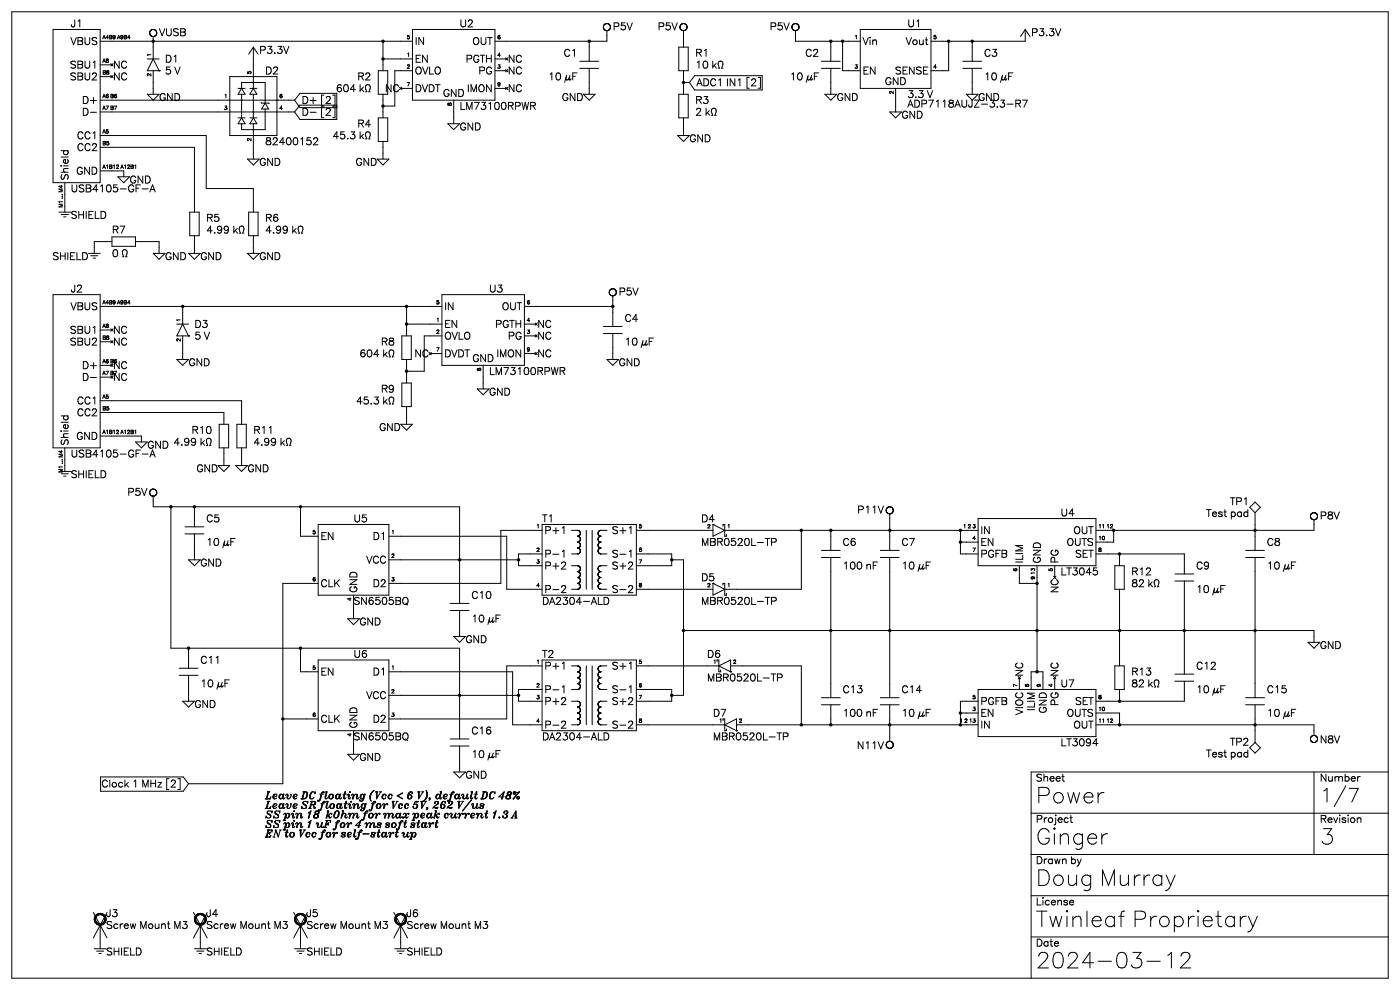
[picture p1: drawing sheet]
<svg xmlns="http://www.w3.org/2000/svg" width="297mm" height="210mm" viewBox="0 0 297 210" stroke-linecap="round" stroke-linejoin="round" font-family="sans-serif">
<defs><g id="words">
<g font-size="5.3">
<text x="219.8" y="170.4">Power</text>
<text x="219.8" y="179.1">Ginger</text>
<text x="280" y="179.1">3</text>
<text x="219.8" y="187.9">Doug Murray</text>
<text x="219.8" y="196.6">Twinleaf Proprietary</text>
<text x="219.8" y="205.4">2024-03-12</text>
</g>
<text font-size="4.6" x="280" y="170.2">1/7</text>
<g font-size="2.4">
<text x="15" y="5.7">J1</text>
<text x="97.5" y="5.7">U2</text>
<text x="192.5" y="5.7">U1</text>
<text x="14.2" y="9.5">VBUS</text>
<text x="33.7" y="7.6">VUSB</text>
<text x="55" y="11.4">P3.3V</text>
<text x="88" y="9.5">IN</text>
<text x="99.4" y="9.5">OUT</text>
<text x="119.4" y="12">C1</text>
<text x="130" y="6.4">P5V</text>
<text x="139.2" y="6.4">P5V</text>
<text x="147.5" y="12">R1</text>
<text x="163" y="6.4">P5V</text>
<text x="170.7" y="12">C2</text>
<text x="183" y="9.5">Vin</text>
<text x="192.1" y="9.5">Vout</text>
<text x="208.8" y="12">C3</text>
<text x="218.7" y="7.6">P3.3V</text>
<text x="14.5" y="14.5">SBU1</text>
<text x="14.5" y="17">SBU2</text>
<text x="24" y="14.5">NC</text>
<text x="24" y="17">NC</text>
<text x="35" y="15.7">5 V</text>
<text x="35" y="13.2">D1</text>
<text x="56.3" y="15.7">D2</text>
<text x="75.7" y="17">R2</text>
<text x="88" y="15.7">OVLO</text>
<text x="88" y="13.2">EN</text>
<text x="97.8" y="13.2">PGTH</text>
<text x="101" y="15.7">PG</text>
<text x="107.8" y="15.7">NC</text>
<text x="107.8" y="13.2">NC</text>
<text x="116.2" y="17">10 µF</text>
<text x="147.5" y="14.5">10 k</text>
<text x="167.5" y="17">10 µF</text>
<text x="183" y="15.7">EN</text>
<text x="187.3" y="18">GND</text>
<text x="188.9" y="15.7">SENSE</text>
<text x="208.8" y="17">10 µF</text>
<text x="17.6" y="22">D+</text>
<text x="33.7" y="21.4">GND</text>
<text x="64" y="22">D+ [2]</text>
<text x="70.2" y="19.5">604 k</text>
<text x="81.3" y="19.5">NC</text>
<text x="88" y="19.5">DVDT</text>
<text x="93.6" y="20.5">GND</text>
<text x="97.5" y="23.3">LM73100RPWR</text>
<text x="98.2" y="19.5">IMON</text>
<text x="107.8" y="19.5">NC</text>
<text x="118.4" y="21.4">GND</text>
<text x="147.5" y="22">R3</text>
<text x="147.8" y="18.2">ADC1 IN1 [2]</text>
<text x="177.5" y="21.4">GND</text>
<text x="192.5" y="20.7">3.3 V</text>
<text x="192.5" y="22.8">ADP7118AUJZ-3.3-R7</text>
<text x="207.5" y="21.4">GND</text>
<text x="16" y="29.5">CC1</text>
<text x="18.2" y="24.5">D-</text>
<text x="64" y="24.5">D- [2]</text>
<text x="69.5" y="29.5">45.3 k</text>
<text x="75.7" y="27">R4</text>
<text x="97.5" y="27.6">GND</text>
<text x="147.5" y="24.5">2 k</text>
<text x="191.2" y="25.1">GND</text>
<text x="16" y="32">CC2</text>
<text x="55" y="35.1">GND</text>
<text x="56.3" y="30.8">82400152</text>
<text x="74.7" y="35.1">GND</text>
<text x="146.2" y="30.1">GND</text>
<text x="14.5" y="38.2" transform="rotate(-90 14.5 38.2)">Shield</text>
<text x="15" y="40.7">USB4105-GF-A</text>
<text x="15.4" y="37">GND</text>
<text x="27.5" y="38.9">GND</text>
<text x="15" y="46.4">SHIELD</text>
<text x="43.7" y="47">R5</text>
<text x="56.3" y="47">R6</text>
<text x="23.8" y="49.5">R7</text>
<text x="43.7" y="49.5">4.99 k</text>
<text x="56.3" y="49.5">4.99 k</text>
<text x="10.1" y="55.1">SHIELD</text>
<text x="23.8" y="54.5">0</text>
<text x="35" y="55.1">GND</text>
<text x="42.5" y="55.1">GND</text>
<text x="55" y="55.1">GND</text>
<text x="14.2" y="65.8">VBUS</text>
<text x="15" y="62">J2</text>
<text x="94.2" y="65.8">IN</text>
<text x="103.7" y="62">U3</text>
<text x="105.7" y="65.8">OUT</text>
<text x="131.2" y="62.6">P5V</text>
<text x="14.5" y="70.7">SBU1</text>
<text x="24" y="70.7">NC</text>
<text x="41.2" y="72">5 V</text>
<text x="41.2" y="69.5">D3</text>
<text x="94.2" y="72">OVLO</text>
<text x="94.2" y="69.5">EN</text>
<text x="104.1" y="69.5">PGTH</text>
<text x="107.3" y="72">PG</text>
<text x="114" y="72">NC</text>
<text x="114" y="69.5">NC</text>
<text x="132.5" y="68.3">C4</text>
<text x="14.5" y="73.2">SBU2</text>
<text x="24" y="73.2">NC</text>
<text x="40" y="77.6">GND</text>
<text x="75.2" y="75.8">604 k</text>
<text x="80.7" y="73.2">R8</text>
<text x="87.5" y="75.8">NC</text>
<text x="94.2" y="75.8">DVDT</text>
<text x="99.8" y="76.7">GND</text>
<text x="104.5" y="75.8">IMON</text>
<text x="114" y="75.8">NC</text>
<text x="131.2" y="77.6">GND</text>
<text x="132.5" y="73.2">10 µF</text>
<text x="17.6" y="78.3">D+</text>
<text x="18.2" y="80.8">D-</text>
<text x="24" y="78.3">NC</text>
<text x="24" y="80.8">NC</text>
<text x="80.7" y="83.3">R9</text>
<text x="103.7" y="79.5">LM73100RPWR</text>
<text x="103.7" y="83.9">GND</text>
<text x="16" y="88.3">CC2</text>
<text x="16" y="85.7">CC1</text>
<text x="74.5" y="85.7">45.3 k</text>
<text x="14.5" y="94.5" transform="rotate(-90 14.5 94.5)">Shield</text>
<text x="15.4" y="93.3">GND</text>
<text x="31.3" y="95.1">GND</text>
<text x="35.8" y="94.5">4.99 k</text>
<text x="40.6" y="92">R10</text>
<text x="53.7" y="94.5">4.99 k</text>
<text x="53.7" y="92">R11</text>
<text x="79.7" y="91.4">GND</text>
<text x="15" y="97">USB4105-GF-A</text>
<text x="15" y="101.4">SHIELD</text>
<text x="40.9" y="100.1">GND</text>
<text x="52.5" y="100.1">GND</text>
<text x="26.7" y="105.1">P5V</text>
<text x="260.6" y="107.1">TP1</text>
<text x="43.7" y="110.8">C5</text>
<text x="75" y="110.8">U5</text>
<text x="115" y="110.8">T1</text>
<text x="115.5" y="113.2">P+1</text>
<text x="130.2" y="113.2">S+1</text>
<text x="148.7" y="110.8">D4</text>
<text x="181.6" y="108.9">P11V</text>
<text x="208" y="113.2">IN</text>
<text x="225" y="109.5">U4</text>
<text x="226.9" y="113.2">OUT</text>
<text x="255.7" y="109.6">Test pad</text>
<text x="280" y="110.1">P8V</text>
<text x="43.7" y="115.7">10 µF</text>
<text x="68" y="114.5">EN</text>
<text x="76.9" y="119.5">VCC</text>
<text x="78.9" y="114.5">D1</text>
<text x="115.5" y="118.3">P-1</text>
<text x="130.8" y="118.3">S-1</text>
<text x="148.7" y="115.7">MBR0520L-TP</text>
<text x="178.7" y="115.7">C6</text>
<text x="191.2" y="115.7">C7</text>
<text x="208" y="115.7">EN</text>
<text x="208" y="118.3">PGFB</text>
<text x="217" y="119.5" transform="rotate(-90 217 119.5)">ILIM</text>
<text x="220.8" y="119.5" transform="rotate(-90 220.8 119.5)">GND</text>
<text x="224.5" y="119.5" transform="rotate(-90 224.5 119.5)">PG</text>
<text x="225.3" y="115.7">OUTS</text>
<text x="227.3" y="118.3">SET</text>
<text x="268.8" y="115.7">C8</text>
<text x="42.5" y="120.1">GND</text>
<text x="68" y="124.5">CLK</text>
<text x="75.8" y="125.7" transform="rotate(-90 75.8 125.7)">GND</text>
<text x="78.9" y="124.5">D2</text>
<text x="115.5" y="125.8">P-2</text>
<text x="115.5" y="120.8">P+2</text>
<text x="130.2" y="120.8">S+2</text>
<text x="130.8" y="125.8">S-2</text>
<text x="148.7" y="123.3">D5</text>
<text x="178.7" y="120.8">100 nF</text>
<text x="191.2" y="120.8">10 µF</text>
<text x="225" y="122">LT3045</text>
<text x="240" y="124.5">82 k</text>
<text x="240" y="122">R12</text>
<text x="253.7" y="125.8">10 µF</text>
<text x="253.7" y="120.8">C9</text>
<text x="268.8" y="120.8">10 µF</text>
<text x="75" y="128.3">SN6505BQ</text>
<text x="100" y="127">C10</text>
<text x="115" y="128.3">DA2304-ALD</text>
<text x="148.7" y="128.3">MBR0520L-TP</text>
<text x="224.5" y="126.2" transform="rotate(-90 224.5 126.2)">NC</text>
<text x="76.3" y="132.6">GND</text>
<text x="98.8" y="136.4">GND</text>
<text x="100" y="132">10 µF</text>
<text x="280" y="137.6">GND</text>
<text x="42.5" y="140.8">C11</text>
<text x="68" y="143.3">EN</text>
<text x="75" y="139.5">U6</text>
<text x="78.9" y="143.3">D1</text>
<text x="115" y="139.5">T2</text>
<text x="115.5" y="142">P+1</text>
<text x="130.2" y="142">S+1</text>
<text x="150" y="139.5">D6</text>
<text x="217" y="143.5" transform="rotate(-90 217 143.5)">NC</text>
<text x="224.5" y="143.5" transform="rotate(-90 224.5 143.5)">NC</text>
<text x="240" y="143.3">R13</text>
<text x="253.7" y="142">C12</text>
<text x="42.5" y="145.8">10 µF</text>
<text x="76.9" y="148.3">VCC</text>
<text x="115.5" y="149.5">P+2</text>
<text x="115.5" y="147">P-1</text>
<text x="130.2" y="149.5">S+2</text>
<text x="130.8" y="147">S-1</text>
<text x="150" y="144.5">MBR0520L-TP</text>
<text x="178.7" y="147">C13</text>
<text x="191.2" y="147">C14</text>
<text x="208" y="149.5">PGFB</text>
<text x="225" y="145.8">U7</text>
<text x="227.3" y="149.5">SET</text>
<text x="240" y="145.8">82 k</text>
<text x="253.7" y="147">10 µF</text>
<text x="268.8" y="147">C15</text>
<text x="41.2" y="150.1">GND</text>
<text x="68" y="153.3">CLK</text>
<text x="75.8" y="154.5" transform="rotate(-90 75.8 154.5)">GND</text>
<text x="78.9" y="153.3">D2</text>
<text x="100" y="155.8">C16</text>
<text x="115.5" y="154.5">P-2</text>
<text x="130.8" y="154.5">S-2</text>
<text x="151.2" y="152">D7</text>
<text x="178.7" y="152">100 nF</text>
<text x="191.2" y="152">10 µF</text>
<text x="208" y="154.5">IN</text>
<text x="208" y="152">EN</text>
<text x="217" y="152.6" transform="rotate(-90 217 152.6)">VIOC</text>
<text x="219.5" y="151.4" transform="rotate(-90 219.5 151.4)">ILIM</text>
<text x="222" y="152.1" transform="rotate(-90 222 152.1)">GND</text>
<text x="224.5" y="150.2" transform="rotate(-90 224.5 150.2)">PG</text>
<text x="225.3" y="152">OUTS</text>
<text x="226.9" y="154.5">OUT</text>
<text x="268.8" y="152">10 µF</text>
<text x="75" y="157">SN6505BQ</text>
<text x="76.3" y="161.4">GND</text>
<text x="100" y="160.8">10 µF</text>
<text x="115" y="157">DA2304-ALD</text>
<text x="151.2" y="157">MBR0520L-TP</text>
<text x="181.5" y="158.9">N11V</text>
<text x="225" y="158.3">LT3094</text>
<text x="255.7" y="160.6">Test pad</text>
<text x="260.6" y="158.1">TP2</text>
<text x="280" y="157.6">N8V</text>
<text x="21.6" y="167">Clock 1 MHz [2]</text>
<text x="98.8" y="165.1">GND</text>
<text x="219.8" y="165.8">Sheet</text>
<text x="280" y="165.8">Number</text>
<text x="56.3" y="169.5">Leave DC floating (Vcc &lt; 6 V), default DC 48%</text>
<text x="56.3" y="171.5">Leave SR floating for Vcc 5V, 262 V/us</text>
<text x="56.3" y="173.5">SS pin 18 kOhm for max peak current 1.3 A</text>
<text x="56.3" y="175.6">SS pin 1 uF for 4 ms soft start</text>
<text x="56.3" y="177.6">EN to Vcc for self-start up</text>
<text x="219.8" y="174.5">Project</text>
<text x="280" y="174.5">Revision</text>
<text x="219.8" y="183.2">Drawn by</text>
<text x="219.8" y="192">License</text>
<text x="22.5" y="197">Screw Mount M3</text>
<text x="22.5" y="194.5">J3</text>
<text x="43.7" y="197">Screw Mount M3</text>
<text x="43.7" y="194.5">J4</text>
<text x="65" y="197">Screw Mount M3</text>
<text x="65" y="194.5">J5</text>
<text x="86.3" y="197">Screw Mount M3</text>
<text x="86.3" y="194.5">J6</text>
<text x="22.5" y="202.6">SHIELD</text>
<text x="43.7" y="202.6">SHIELD</text>
<text x="65" y="202.6">SHIELD</text>
<text x="86.3" y="202.6">SHIELD</text>
<text x="219.8" y="200.7">Date</text>
</g>
<g font-size="1.2">
<text x="21.7" y="8.2">A4B9 A9B4</text>
<text x="32" y="12" transform="rotate(-90 32 12)">1</text>
<text x="86.3" y="12">1</text>
<text x="86.3" y="8.2">5</text>
<text x="105.5" y="8.2">6</text>
<text x="105.5" y="12">4</text>
<text x="181.3" y="8.2">1</text>
<text x="198" y="8.2">5</text>
<text x="21.7" y="13.2">A8</text>
<text x="21.7" y="15.7">B8</text>
<text x="32" y="16.2" transform="rotate(-90 32 16.2)">2</text>
<text x="53.3" y="15.7" transform="rotate(-90 53.3 15.7)">5</text>
<text x="86.3" y="14.5">2</text>
<text x="105.5" y="14.5">3</text>
<text x="181.3" y="14.5">3</text>
<text x="198" y="14.5">4</text>
<text x="21.7" y="20.7">A6 B6</text>
<text x="21.7" y="23.3">A7 B7</text>
<text x="47.6" y="23.3">3</text>
<text x="47.6" y="20.7">1</text>
<text x="59.3" y="23.3">4</text>
<text x="59.3" y="20.7">6</text>
<text x="86.3" y="18.2">7</text>
<text x="95.8" y="22.4" transform="rotate(-90 95.8 22.4)">8</text>
<text x="105.5" y="18.2">9</text>
<text x="189.5" y="19.9" transform="rotate(-90 189.5 19.9)">2</text>
<text x="21.7" y="28.2">A5</text>
<text x="53.3" y="29.9" transform="rotate(-90 53.3 29.9)">2</text>
<text x="21.7" y="35.7">A1B12 A12B1</text>
<text x="21.7" y="30.7">B5</text>
<text x="13.3" y="44.3" transform="rotate(-90 13.3 44.3)">M1 ... M4</text>
<text x="21.7" y="64.5">A4B9 A9B4</text>
<text x="92.6" y="64.5">5</text>
<text x="111.8" y="64.5">6</text>
<text x="21.7" y="69.5">A8</text>
<text x="21.7" y="72">B8</text>
<text x="38.3" y="68.2" transform="rotate(-90 38.3 68.2)">1</text>
<text x="92.6" y="70.7">2</text>
<text x="92.6" y="68.2">1</text>
<text x="111.8" y="70.7">3</text>
<text x="111.8" y="68.2">4</text>
<text x="21.7" y="77">A6 B6</text>
<text x="38.3" y="72.4" transform="rotate(-90 38.3 72.4)">2</text>
<text x="92.6" y="74.5">7</text>
<text x="111.8" y="74.5">9</text>
<text x="21.7" y="79.5">A7 B7</text>
<text x="102" y="78.7" transform="rotate(-90 102 78.7)">8</text>
<text x="21.7" y="87">B5</text>
<text x="21.7" y="84.5">A5</text>
<text x="21.7" y="92">A1B12 A12B1</text>
<text x="13.3" y="100.5" transform="rotate(-90 13.3 100.5)">M1 ... M4</text>
<text x="66.3" y="113.2">5</text>
<text x="83" y="113.2">1</text>
<text x="113.8" y="112">1</text>
<text x="135.5" y="112">5</text>
<text x="150.1" y="112">2</text>
<text x="154.2" y="112">1</text>
<text x="204.3" y="112">1 2 3</text>
<text x="233" y="112">11 12</text>
<text x="83" y="118.2">2</text>
<text x="113.8" y="119.5">3</text>
<text x="113.8" y="117">2</text>
<text x="135.5" y="117">6</text>
<text x="135.5" y="119.5">7</text>
<text x="206.3" y="114.5">4</text>
<text x="206.3" y="117">7</text>
<text x="233" y="117">8</text>
<text x="233" y="114.5">10</text>
<text x="66.3" y="123.2">6</text>
<text x="83" y="123.2">3</text>
<text x="113.8" y="124.5">4</text>
<text x="135.5" y="124.5">8</text>
<text x="150.1" y="124.5">2</text>
<text x="154.2" y="124.5">1</text>
<text x="215.8" y="121.2" transform="rotate(-90 215.8 121.2)">6</text>
<text x="219.5" y="122.8" transform="rotate(-90 219.5 122.8)">9 13</text>
<text x="223.3" y="121.2" transform="rotate(-90 223.3 121.2)">5</text>
<text x="74.5" y="127.4" transform="rotate(-90 74.5 127.4)">4</text>
<text x="66.3" y="142">5</text>
<text x="83" y="142">1</text>
<text x="113.8" y="140.8">1</text>
<text x="135.5" y="140.8">5</text>
<text x="151.3" y="140.8">1</text>
<text x="155.5" y="140.8">2</text>
<text x="83" y="147">2</text>
<text x="113.8" y="148.3">3</text>
<text x="113.8" y="145.7">2</text>
<text x="135.5" y="145.7">6</text>
<text x="135.5" y="148.3">7</text>
<text x="206.3" y="148.3">5</text>
<text x="215.8" y="145.7" transform="rotate(-90 215.8 145.7)">7</text>
<text x="218.3" y="145.7" transform="rotate(-90 218.3 145.7)">6</text>
<text x="220.8" y="145.7" transform="rotate(-90 220.8 145.7)">9</text>
<text x="223.3" y="145.7" transform="rotate(-90 223.3 145.7)">4</text>
<text x="233" y="148.3">8</text>
<text x="66.3" y="152">6</text>
<text x="83" y="152">3</text>
<text x="113.8" y="153.2">4</text>
<text x="135.5" y="153.2">8</text>
<text x="152.6" y="153.2">1</text>
<text x="156.8" y="153.2">2</text>
<text x="203.7" y="153.2">1 2 13</text>
<text x="206.3" y="150.7">3</text>
<text x="233" y="153.2">11 12</text>
<text x="233" y="150.7">10</text>
<text x="74.5" y="156.2" transform="rotate(-90 74.5 156.2)">4</text>
</g>
</g></defs>
<g fill="none" stroke="#000" stroke-width=".21">
<path d="M2.5 2.5h292v205h-292zM11.3 6.3h9.9v32.5h-9.9zM21.2 16.2h2.6M21.2 8.8h66.3M21.2 13.8h2.6M31.3 20h2.4l-1.2 1.3zM31.3 12.5h2.4M31.8 7h.1M31.8 7v.1M31.8 7.1h.1M31.8 6.9v.1M31.8 7.1v.1"/>
<path d="M31.8 6.9h.1M31.8 7.2l.1 .2M31.8 6.8v.1M31.9 7.4h.1M31.9 6.6l-.1 .2M31.9 7.4v.1M31.9 6.6h.1M31.9 7.5h.1M32 7.5v.1M32 6.5l-.1 .1M32 7.6h.1M32 6.4v.1"/>
<path d="M32 6.4h.1M32.1 7.6h.1M32.1 6.4h-.1M32.1 7.6v.1M32.1 6.4h.1M32.1 7.7h.1M32.1 6.3v.1M32.2 7.7h.1M32.2 6.3h-.1M32.2 6.3h.1M32.3 7.7h.1M32.3 6.3h-.1"/>
<path d="M32.3 6.3h.1M32.4 7.7h.1M32.4 6.3h-.1M32.4 7.7l.1 .1M32.4 6.3h.1M32.5 12.5l-1.2 2.5h2.4M32.5 12.5l1.2 2.5M32.5 7.8v4.7M32.5 15v5M32.5 6.3h.1M32.5 6.3h-.1M32.5 7.7v.1"/>
<path d="M32.6 7.7h-.1M32.6 6.3h.1M32.7 7.7h-.1M32.7 6.3h.1M32.8 7.7h-.1M32.8 6.3h.1M32.8 7.7h.1M32.8 6.3l.2 .1M33 7.6l-.2 .1M33.7 15h.1M48.8 16.2h9.9v12.5h-9.9zM50.5 18.7h1.5"/>
<path d="M51.3 18.7v-1.2h5v4.4M51.3 20v5M51.3 18.7l.7 1.3h-1.5zM53 18.7h1.5M53.7 10v8.7M53.7 20v5M53.7 18.7l.8 1.3h-1.5zM53.7 10l-.9 1.5M53.7 10l1.1 1.5M76.7 18.9l.5 .6M77.1 18.5l-.7 .7M77.5 19.5h.3a1.15 1.15 0 0 1 0-1.5h.3a.62 .62 0 0 1 .4 1l-.3 .5h.3"/>
<path d="M80.2 15h2.1v5h-2.1zM81.3 8.8v6.2M81.3 20v5M81.3 12.5h6.2M85 18.7h2.5M87.5 6.3h17.5v15h-17.5zM87.5 15h-3.7v7.5h-2.5M105 18.7h2.5M105 15h2.5M105 12.5h2.5M123 13h4M123 14.5h4"/>
<path d="M123.7 20h2.5l-1.2 1.3zM125 8.8v4.2M125 14.5v5.5M128 5.8h.1M128 5.7v.1M128 5.8v.1M128 5.9v.1M128 5.6v.1M128 5.6h.1M128 6h.1M128 5.5v.1M128 5.5h.1"/>
<path d="M128.1 6v.1M128.1 6.1l.3 .3M128.1 5.4l-.1 .1M128.1 5.4h.1M128.2 5.3l-.1 .1M128.2 5.2v.1M128.2 5.2h.1M128.3 5.2h-.1M128.3 5.1v.1M128.4 6.4h.1M128.5 6.4v.1M128.5 6.5h.1"/>
<path d="M128.5 5l-.2 .1M128.6 6.5h.1M128.6 5h-.1M128.6 5h.1M128.7 6.5h.1M128.7 5h-.1M128.8 6.5v2.3h-23.8M128.8 5h.1M128.8 5h-.1M128.8 6.5h.1M128.8 5h.2M128.9 6.5h-.1"/>
<path d="M128.9 6.5h.1M129 5h.1M129 6.5h-.1M129 6.5h.1M129 5l.1 .1M129.1 6.4l-.1 .1M129.1 5.1h.1M129.1 6.4h.1M129.1 5.1l.3 .2M129.2 6.3l-.1 .1M129.3 6.3h-.1M129.3 6.3h.1"/>
<path d="M129.3 6.2v.1M129.4 6.2h-.1M129.4 6.2h.1M144 20h2v5h-2zM144 10h2v5h-2zM144.5 6.3l.1 .1M144.6 6.4h.1M144.6 5.1l-.1 .1M144.6 5.1h.1M144.6 6.4l.2 .1M144.7 5.1h-.1M144.7 5v.1"/>
<path d="M144.8 6.5h.1M144.8 5h-.1M144.9 6.5h.1M144.9 5h-.1M144.9 5h.1M145 5h.1M145 5h-.1M145 17.5h1.3M145 6.5v3.5M145 15v5M145.1 5h.1M145.1 6.5h-.1"/>
<path d="M145.2 6.5h-.1M145.2 5h.1M145.3 5v.1M145.3 5.1h.1M145.4 6.4l-.2 .1M145.4 5.1h.1M145.4 6.4h.1M145.4 5.1l.1 .1M145.5 5.2h.1M145.5 6.3l-.1 .1M145.5 5.2l.1 .1M145.6 6.3h-.1"/>
<path d="M145.6 6.2v.1M145.6 6.2h.1M145.6 5.3v.1M145.6 6.1v.1M145.6 5.4l.1 .2M145.7 6.1h-.1M145.7 6v.1M145.7 5.6h.1M145.7 5.9v.1M145.7 5.6v.1M145.7 5.8v.1M145.7 5.7l.1 .1"/>
<path d="M145.8 5.8h-.1M146.3 17.5l1.1 1.6h14.3M152.8 13h.1a.62 .62 0 0 1 .4 1l-.2 .5h.3M161.7 16.1h-14.3l-1.1 1.4M168.3 6.3l.1 .1M168.3 5.1v.1M168.4 6.4h.1M168.4 5.1h-.1M168.4 5.1h.1M168.5 6.4v.1M168.5 6.5h.1M168.5 5l-.1 .1"/>
<path d="M168.6 6.5h.1M168.6 5h-.1M168.6 5h.1M168.7 6.5h.1M168.7 5h-.1M168.7 6.5v2.3h13.8M168.8 5h.1M168.8 5h-.1M168.9 6.5h-.2M168.9 5h.1M168.9 6.5h.1M169 5v.1"/>
<path d="M169 5.1h.1M169.1 6.4l-.2 .1M169.1 5.1h.1M169.1 6.4h.1M169.2 6.4h-.1M169.2 5.1h.1M169.2 6.4h.1M169.2 5.1l.2 .2M169.2 6.3v.1M169.3 6.3h-.1M169.3 6.3h.1M169.3 6.2v.1"/>
<path d="M169.4 6.2h-.1M169.4 6.2h.1M169.4 5.3v.1M169.4 6.1v.1M169.4 5.4l.1 .1M169.4 6.1h.1M169.4 6v.1M169.5 6h-.1M169.5 5.5h.1M169.5 6h.1M169.5 5.5v.1M169.5 5.6h.1"/>
<path d="M169.5 5.9v.1M169.5 5.6v.1M169.5 5.8v.1M169.5 5.7v.1M169.5 5.8h.1M174.3 13h4M174.3 14.5h4M175 20h2.5l-1.3 1.3zM176.2 8.8v4.2M176.2 14.5v5.5M178.8 8.8v6.2h3.7M182.5 6.3h15v12.4h-15z"/>
<path d="M190 18.7v5M201.2 8.8v6.2h-3.7M204.2 13h4.1M204.2 14.5h4.1M205 20h2.5l-1.2 1.3zM206.3 8.8v4.2M206.3 14.5v5.5M217.5 6.3v2.5h-20M217.5 6.3l-1 1.5M217.5 6.3l1 1.5M13.7 38.8v6.2M21.2 28.7h22.6v11.3h9.9v5"/>
<path d="M21.2 21.3h41.3M21.2 23.7h41.3M21.2 31.2h20v13.8M21.2 36.2h5v1.3M25 37.5h2.5l-1.3 1.3zM32.4 39.2l.5 1.5M50.5 25h1.5M51.3 25l.7 1.3h-1.5zM52.5 33.8h2.5l-1.3 1.2zM53 25h1.5M53.7 26.3v7.5M53.7 25l.8 1.3h-1.5z"/>
<path d="M55.4 21.8l.1 .1h1.5l.1 .1M56.3 23.1v4.4h-5v-1.2M56.3 21.9l.7 1.2h-1.5zM58.7 21.3h.1M62.5 21.3l1.1-1.5h7.8v5.5h-7.8l-1.1-1.6M62.5 21.3l1.1 1.5h7.8M71.1 22.7v2.3h-.5M71.4 22.3h-7.8l-1.1 1.4M76.7 28.9l.5 .6M77.1 28.5l-.7 .7M77.5 29.5h.3a1.15 1.15 0 0 1 0-1.5h.3a.62 .62 0 0 1 .4 1l-.3 .5h.3M80 33.8h2.5l-1.2 1.2z"/>
<path d="M80.2 25h2.1v5h-2.1zM81.3 30v3.8M95 26.3h2.5l-1.2 1.2zM96.3 21.3v5M143.7 28.7h2.6l-1.3 1.3zM145 25v3.7M151.5 23a.62 .62 0 0 1 .4 1l-.3 .5h.3M188.7 23.7h2.5l-1.2 1.3zM216.9 21.2h1l-.7 1.5M12.5 45h2.5M13 45.5h1.5M13.5 46h.5"/>
<path d="M18.8 53.8h2.4M19.3 54.3h1.5M19.7 54.7h.6M23.8 50.2h4.9v2.1h-4.9zM23.8 51.2h-3.8v2.6M26 54.5h.2a1.15 1.15 0 0 1 0-1.5h.3a.62 .62 0 0 1 .4 1l-.2 .5h.3M28.7 51.2h5v2.6M32 40.2h.7M32.5 53.8h2.5l-1.3 1.2zM40 53.8h2.5l-1.3 1.2zM40.2 45h2.1v5h-2.1zM41.2 50v3.8"/>
<path d="M51 48h.3a.62 .62 0 0 1 .4 1l-.2 .5h.3M52.5 53.8h2.5l-1.3 1.2zM52.8 45h2v5h-2zM53.7 50v3.8M63.5 48h.3a.62 .62 0 0 1 .4 1l-.2 .5h.3M11.3 62.5h9.9v32.5h-9.9zM21.2 77.5h2.6M21.2 65h72.5M21.2 70h2.6M21.2 72.5h2.6M21.2 80h2.6M37.5 68.7h2.5"/>
<path d="M37.5 76.2h2.5l-1.2 1.3zM38.8 68.7l-1.3 2.6h2.5M38.8 68.7l1.2 2.6M38.8 65v3.7M38.8 71.3v4.9M40 71.3h.1M81.7 75.1l.5 .6M82.1 74.7l-.7 .7M82.5 75.7h.3a1.15 1.15 0 0 1 0-1.4l.3-.1a.62 .62 0 0 1 .4 1l-.3 .5h.3M85.3 71.3h2v4.9h-2zM86.2 68.7h7.5M86.2 65v6.3"/>
<path d="M86.2 76.2v5M91.2 75h2.5M93.7 62.5h17.5v15h-17.5zM93.7 71.3h-3.7v7.5h-3.8M102.5 77.5v5M111.2 71.3h2.6M111.2 65h18.8M111.2 68.7h2.6M111.2 75h2.6M128 69.3h4M128 70.8h4M128.8 76.2h2.4l-1.2 1.3z"/>
<path d="M129.3 62h.1M129.3 62v.1M129.3 62.1h.1M129.3 61.9v.1M129.3 62.1v.1M129.3 61.9h.1M129.3 62.2v.1M129.3 61.8v.1M129.3 62.3h.1M129.3 61.7v.1M129.3 62.3v.1M129.3 61.7h.1"/>
<path d="M129.3 62.4h.1M129.3 61.6v.1M129.4 62.4v.1M129.4 61.6h-.1M129.4 62.5h.1M129.5 62.5v.1M129.5 62.6h.1M129.5 62.6l.2 .1M129.7 62.7h.1M129.7 61.3l-.3 .3M129.7 61.3h.1M129.8 62.7h.1"/>
<path d="M129.8 61.3h-.1M129.9 62.7h.1M129.9 61.3h-.1M129.9 61.3h.1M130 62.7h.1M130 61.3h.1M130 61.3h-.1M130 62.7v6.6M130 70.8v5.4M130.1 62.7h-.1M130.1 61.3h.1M130.1 62.7h.1"/>
<path d="M130.2 62.7h-.1M130.2 61.3h.1M130.2 62.7h.1M130.3 62.7h-.1M130.3 61.3h.1M130.3 62.7h.1M130.4 62.7h-.1M130.4 61.3v.1M130.4 62.6v.1M130.4 61.4h.1M130.4 62.6h.1M130.5 62.6h-.1"/>
<path d="M130.5 61.4h.1M130.5 61.4v.1M130.5 61.5h.1M130.6 61.5h.1M130.6 61.5v.1M130.6 62.4l-.1 .2M130.6 61.6h.1M130.6 62.4h.1M13.7 95v5M21.2 85h30.1v5M21.2 92.5h8.8v1.2M21.2 87.5h26.3v2.5"/>
<path d="M28.7 93.7h2.6l-1.3 1.3zM32 96.5h.7M32.4 95.5l.5 1.5M42.9 93.9l.5 .6M43.4 93.5l-.8 .7M43.8 94.5h.3a1.15 1.15 0 0 1-.1-1.5h.4a.62 .62 0 0 1 .3 1l-.2 .5h.3M46.2 98.8h2.6l-1.3 1.2zM46.5 90h2v5h-2zM47.5 95v3.8M50 98.8h2.5l-1.2 1.2zM50.3 90h1.9v5h-1.9zM51.3 95v3.8"/>
<path d="M61 93h.3a.62 .62 0 0 1 .4 1l-.2 .5h.2M81.7 85.1l.5 .6M82.1 84.7l-.7 .7M82.5 85.7h.3a1.15 1.15 0 0 1 0-1.4l.3-.1a.62 .62 0 0 1 .4 1l-.3 .5h.3M85 90h2.5l-1.3 1.3zM85.3 81.2h2v5.1h-2zM86.2 86.3v3.7M101.3 82.5h2.4l-1.2 1.3zM12.5 100h2.5M13 100.5h1.5M13.5 101h.5M32 105.1l.2 .1"/>
<path d="M32.1 103.9h-.1M32.1 103.9h.1M32.1 103.8v.1M32.2 105.2h.1M32.3 105.2h.1M32.3 103.8h-.2M32.3 103.8h.1M32.4 105.2h.1M32.4 103.8h-.1M32.4 105.2l.1 .1M32.4 103.8h.1M32.5 105.3v2.2h65v20.5"/>
<path d="M32.5 103.8h.1M32.5 103.8h-.1M32.6 105.2l-.1 .1M32.6 103.8h.1M32.7 105.2h-.1M32.7 103.8h.1M32.8 103.8h.1M32.8 105.2h-.1M32.9 105.2h-.1M32.9 103.8v.1M32.9 105.1v.1M32.9 103.9h.1"/>
<path d="M32.9 105.1h.1M32.9 103.9l.2 .2M33 105.1h-.1M33 105.1h.1M33 105v.1M33.1 105h-.1M33.1 105h.1M33.1 104.9v.1M33.1 104.9h.1M33.1 104.1h.1M33.1 104.1l.1 .1M33.2 104.8l-.1 .1"/>
<path d="M33.2 104.8h.1M33.2 104.2v.1M33.2 104.3v.1M33.2 104.4h.1M33.2 104.6v.2M33.2 104.4v.1M33.2 104.6h.1M33.2 104.5h.1M33.3 104.5l-.1 .1M36.3 107.5v30h61.2v19.2M39.3 111.7h3.9M39.3 113.2h3.9"/>
<path d="M40 118.8h2.5l-1.3 1.2zM41.2 107.5v4.2M41.2 113.2v5.6M63.8 107.5v6.2h3.7M67.5 111.3h15v14.9h-15zM82.5 113.7h25v11.3h7.5M82.5 118.8h27.5M115 117.5h-5v2.5h5M115 112.5h-8.8v11.3h-23.7M115 111.3h20v14.9h-20zM119.4 116.9l.2-.2v1.5M121.3 112.5h1.2"/>
<path d="M121.3 117.5h1.2M122.5 116.3h.1M122.5 113.7v.1M122.5 112.5h.1M122.5 117.5h.1M122.5 115h.1M122.5 113.8h.1M122.6 117.5h-.1M122.6 116.3h.1M122.6 115h-.1M122.6 113.8h.1M122.6 112.5h.1"/>
<path d="M122.6 117.5h.1M122.6 115h.1M122.7 117.5h-.1M122.7 116.3h.1M122.7 115h-.1M122.7 113.8h.1M122.7 115h.1M122.7 113.7h-.1M122.7 112.5h.1M122.7 117.5h.1M122.7 113.7h.1M122.7 116.2h.1"/>
<path d="M122.7 115l.1 .1M122.7 112.5l.1 .1M122.8 117.4l-.1 .1M122.8 116.3h.1M122.8 114.9l-.1 .1M122.8 113.8h.1M122.8 116.2h-.1M122.8 117.4h.1M122.8 114.9h.1M122.8 113.8l.1 .1M122.8 116.2h.1M122.8 116.3v.1"/>
<path d="M122.8 115.1h.1M122.8 113.7h-.1M122.8 112.6h.1M122.8 116.4h.1M122.8 116.1v.1M122.8 113.6v.1M122.9 117.4h-.1M122.9 114.9h-.1M122.9 113.9h.1M122.9 115.1h.1M122.9 113.6h-.1M122.9 112.6h.1"/>
<path d="M122.9 117.4h.1M122.9 114.9h.1M122.9 115.1v.1M122.9 113.6h.1M122.9 112.6v.1M122.9 117.3v.1M122.9 116.4h.1M122.9 114.8v.1M122.9 117.3h.1M122.9 116.4l.1 .2M122.9 114.8h.1M122.9 113.9l.1 .2"/>
<path d="M122.9 116.1h-.1M122.9 115.2h.1M122.9 112.7h.1M123 116l-.1 .1M123 115.2h.1M123 113.5l-.1 .1M123 112.7h.1M123 117.3h.1M123 114.8h-.1M123 115.2v.1M123 113.5h.1M123 112.7v.1"/>
<path d="M123 117.2v.1M123 114.7v.1M123 115.3h.1M123 112.8h.1M123 117.2h.1M123 114.7h.1M123 116.6h.1M123 114.1h.1M123 115.9v.1M123 113.4v.1M123.1 117.2h-.1M123.1 116.6v.1"/>
<path d="M123.1 114.7h-.1M123.1 114.1v.1M123.1 115.9h-.1M123.1 115.3v.1M123.1 113.4h-.1M123.1 112.8v.1M123.1 117.1v.1M123.1 114.6v.1M123.1 115.4h.1M123.1 117.1h.1M123.1 114.6h.1M123.1 116.7h.1"/>
<path d="M123.1 114.2h.1M123.1 115.8v.1M123.1 115.8h.1M123.1 115.4v.1M123.1 113.3v.1M123.1 112.9v.1M123.1 117v.1M123.1 116.7v.1M123.1 114.5v.1M123.1 114.2v.1M123.1 115.5h.1M123.1 113.3h.1"/>
<path d="M123.1 113h.1M123.1 116.8v.1M123.1 114.5h.1M123.1 114.3h.1M123.1 115.7v.1M123.1 113.2v.1M123.1 117h.1M123.1 113v.2M123.1 115.7h.1M123.1 115.5v.1M123.1 113.2h.1M123.1 116.9v.1"/>
<path d="M123.1 114.4v.1M123.1 114.3v.1M123.1 116.9h.1M123.1 115.6h.1M123.1 114.4h.1M123.1 115.6v.1M124.4 112.5v12.5M125.6 112.5v12.5M126.9 114.4h.1M126.9 115.6v.1M126.9 116.9h.1M126.9 113.1v.1"/>
<path d="M126.9 113.2h.1M126.9 115.6h.1M126.9 116.8v.1M126.9 115.7h.1M126.9 114.3v.1M126.9 114.4v.1M126.9 113.1h.1M126.9 116.8h.1M126.9 116.9v.1M126.9 114.3h.1M126.9 114.5v.1M126.9 113v.1"/>
<path d="M126.9 115.5v.1M126.9 117h.1M126.9 113h.1M126.9 113.2v.1M126.9 115.5h.1M126.9 115.7v.1M126.9 113.3h.1M126.9 117v.1M126.9 114.2v.1M126.9 112.9v.1M126.9 113.3v.1M126.9 115.4v.1"/>
<path d="M126.9 115.8h.1M126.9 116.7v.1M126.9 117.1h.1M126.9 114.2h.1M126.9 114.6h.1M126.9 115.4h.1M126.9 115.8v.1M126.9 116.7h.1M126.9 114.1v.1M126.9 114.6l.1 .1M126.9 112.9h.1M126.9 113.4h.1"/>
<path d="M126.9 115.9h.1M126.9 116.6v.1M126.9 117.1l.1 .1M126.9 114.1h.1M126.9 116.6h.1M126.9 112.8v.1M127 114.1h-.1M127 114.7h.1M127 112.8h-.1M127 113.4v.1M127 115.3l-.1 .1M127 115.9v.1"/>
<path d="M127 116.6h-.1M127 117.2h.1M127 115.3h.1M127 114.7v.1M127 112.8h.1M127 113.5h.1M127 117.2v.1M127 114v.1M127 112.7v.1M127 113.5l.1 .1M127 115.2v.1M127 116h.1"/>
<path d="M127 116.5v.1M127 117.3h.1M127 114h.1M127 114.8h.1M127 116l.1 .1M127 116.5h.1M127.1 113.9l-.1 .1M127.1 114.8h.1M127.1 116.4l-.1 .1M127.1 117.3h.1M127.1 113.9h.1M127.1 114.8v.1"/>
<path d="M127.1 116.4h.1M127.1 117.3v.1M127.1 114.9h.1M127.1 112.6l-.1 .1M127.1 113.6h.1M127.1 115.1l-.1 .1M127.1 117.4h.1M127.1 112.6h.1M127.1 113.6l.1 .1M127.1 115.1h.1M127.1 116.1h.1M127.2 113.9h-.1"/>
<path d="M127.2 114.9h.1M127.2 116.1l.1 .1M127.2 116.4h-.1M127.2 113.8v.1M127.2 112.6h-.1M127.2 113.7h.1M127.2 115.1h-.1M127.2 117.4h.1M127.2 113.8h.1M127.2 114.9l.1 .1M127.2 112.6h.1M127.2 115.1h.1"/>
<path d="M127.2 117.4l.1 .1M127.3 112.5l-.1 .1M127.3 113.7h.1M127.3 115l-.1 .1M127.3 116.2h.1M127.3 116.3l-.1 .1M127.3 117.5h.1M127.3 112.5h.1M127.3 115h.1M127.3 116.3h.1M127.3 113.8h-.1M127.3 113.8h.1"/>
<path d="M127.4 113.8h-.1M127.4 115h.1M127.4 112.5h-.1M127.4 116.2h.1M127.4 117.5h.1M127.4 113.8h.1M127.4 112.5h.1M127.4 115h-.1M127.5 117.5h1.3M127.5 113.8h-.1M127.5 115h.1M127.5 112.5h-.1"/>
<path d="M127.5 116.2v.1M127.5 113.7v.1M128.8 112.5h-1.3M130 118l.1 .1M130.1 116.8l-.1 .1 .1 .3M135 117.5h7.5v2.5h-7.5M135 112.5h16.2M142.5 118.8h2.5v28.7h-2.5M151.2 111.3l2.6 1.2-2.6 1.2zM153.4 111.6v-.3h.4v2.4M153.8 112.5h53.7M170 112.5v12.5h-16.2"/>
<path d="M174.3 116.7h4M174.3 118.2h4M176.2 112.5v4.2M176.2 118.2v29.8M186.7 116.7h4.1M186.7 118.2h4.1M188.3 108.8v.1M188.3 108.9h.2M188.3 107.6v.1M188.4 107.6h-.1M188.4 107.6h.1M188.5 108.9v.1"/>
<path d="M188.5 107.6h-.1M188.5 109h.1M188.5 107.5v.1M188.6 109h.1M188.7 109h.1M188.7 107.5h-.2M188.7 107.5h.1M188.7 109v7.7M188.7 118.2v29.8M188.8 109h-.1M188.8 107.5h.1M188.8 109h.1"/>
<path d="M188.9 109h-.1M188.9 107.5h.1M188.9 109h.1M189 109h-.1M189 107.5v.1M189 108.9v.1M189 107.6h.1M189.1 107.6h.1M189.1 107.6l.3 .3M189.2 108.8l-.2 .1M189.3 108.8h-.1M189.3 108.8h.1"/>
<path d="M189.4 108.6l-.1 .2M189.4 107.9h.1M189.4 108.6h.1M189.4 107.9v.1M189.4 108.5v.1M189.4 108h.1M189.5 108.5h-.1M189.5 108v.1M189.5 108.1h.1M189.5 108.1v.1M189.5 108.3v.2M189.5 108.2h.1"/>
<path d="M189.5 108.3h.1M189.5 108.2v.1M203.7 115h3.8M203.7 112.5v5h3.8M207.5 110h25v10h-25zM232.5 117.5h18.8v4.3M236.2 112.5v2.5h-3.7M237.5 117.5v2.5M264.2 116.7h4.1M264.2 118.2h4.1M265.1 107.6l1.1-1.1 1.2 1.1-1.2 1.1zM266.2 108.7v8"/>
<path d="M266.2 118.2v29.8M278 109.5h.1M278 109.5v.1M278 109.4v.1M278 109.6h.1M278 109.4h.1M278 109.6l.1 .2M278 109.3v.1M278 109.3h.1M278.1 109.2l-.1 .1M278.1 109.8v.1M278.1 109.2h.1"/>
<path d="M278.1 109.9l.1 .1M278.1 109.1v.1M278.1 109.1h.1M278.2 110h.1M278.2 109l-.1 .1M278.2 110v.1M278.2 110.1h.1M278.3 110.1h.1M278.4 110.1v.1M278.4 110.2h.1M278.4 108.8l-.2 .2M278.5 108.8h-.1"/>
<path d="M278.5 110.2h.1M278.5 108.8h.1M278.6 110.2h.1M278.6 108.8h-.1M278.7 110.2h.1M278.7 108.8h-.1M278.7 108.8h.1M278.7 110.2v2.3h-46.2M278.8 110.2h-.1M278.8 108.8h.1M278.8 110.2h.1M278.9 108.8h.1"/>
<path d="M278.9 108.8l.3 .1M279 110.2h-.2M279 110.2h.1M279.1 110.2h-.1M279.1 110.1v.1M279.2 110.1h-.1M279.2 108.9h.1M279.2 110.1h.1M279.3 108.9v.1M279.3 109h.1M279.3 109l.1 .1M279.4 109.1h.1"/>
<path d="M279.4 109.9l-.2 .2M40 137.5v4.2M63.8 137.5v5h3.7M67.5 123.8h-7.5v42.4h-20M73.7 131.3h2.6l-1.3 1.2zM75 128.7v2.6M95.5 128h4M95.5 129.5h4M96.3 135h2.4l-1.2 1.3zM97.5 129.5v5.5M119.9 124.4v.4M121.3 120h1.2"/>
<path d="M121.3 125h1.2M122.5 120h.1M122.5 122.5h.1M122.5 121.2h.1M122.5 123.7v.1M122.5 125h.1M122.6 121.2h-.1M122.6 120h.1M122.6 123.7h-.1M122.6 122.5h.1M122.6 125h-.1M122.6 121.2h.1"/>
<path d="M122.6 123.7h.1M122.6 125h.1M122.6 123.8h.1M122.6 121.3h.1M122.7 121.2h-.1M122.7 120h.1M122.7 123.7h-.1M122.7 122.5h.1M122.7 123.8h.1M122.7 122.5h-.1M122.7 121.3h.1M122.7 121.2h.1"/>
<path d="M122.7 120l.1 .1M122.7 123.7h.1M122.7 122.5l.1 .1M122.7 125h-.1M122.7 125h.1M122.8 121.2h-.1M122.8 120.1h.1M122.8 123.7h-.1M122.8 122.6h.1M122.8 124.9l-.1 .1M122.8 121.2h.1M122.8 123.7h.1"/>
<path d="M122.8 124.9h.1M122.8 123.8v.1M122.8 122.4l-.1 .1M122.8 121.3v.1M122.8 123.9h.1M122.8 122.4h.1M122.8 121.4h.1M122.9 121.1l-.1 .1M122.9 120.1h.1M122.9 123.6l-.1 .1M122.9 122.6h.1M122.9 123.9h.1"/>
<path d="M122.9 122.4h-.1M122.9 121.4h.1M122.9 121.1h.1M122.9 120.1v.1M122.9 123.6h.1M122.9 122.6v.1M122.9 122.4h.1M122.9 122.7h.1M122.9 120.2h.1M122.9 122.7l.1 .1M122.9 124.8l-.1 .1M122.9 123.9l.1 .1"/>
<path d="M122.9 122.3v.1M122.9 121.4l.1 .1M123 120.2h.1M123 124.8h-.1M123 124h.1M123 122.3h-.1M123 121.5h.1M123 120.2v.1M123 123.5l-.1 .1M123 122.3h.1M123 120.3h.1M123 123.5h.1"/>
<path d="M123 122.2v.1M123 121.5v.1M123 122.8h.1M123 124v.1M123 120.9l-.1 .2M123 123.4v.1M123 122.8l.1 .1M123 124.7v.1M123 124.1h.1M123 122.2h.1M123 121.6h.1M123.1 120.9h-.1"/>
<path d="M123.1 120.3v.1M123.1 123.4h-.1M123.1 124.7h-.1M123.1 124.1h.1M123.1 122.2h-.1M123.1 121.6v.1M123.1 120.4h.1M123.1 123.4h.1M123.1 124.1v.1M123.1 122.1v.1M123.1 120.8v.1M123.1 120.4v.1"/>
<path d="M123.1 123.3v.1M123.1 122.9h.1M123.1 124.6v.1M123.1 124.2h.1M123.1 122.1h.1M123.1 120.8h.1M123.1 122.9v.1M123.1 124.6h.1M123.1 121.7h.1M123.1 120.5h.1M123.1 123.3h.1M123.1 123h.1"/>
<path d="M123.1 124.2v.1M123.1 122v.1M123.1 121.7v.1M123.1 120.7v.1M123.1 123.2v.1M123.1 124.5v.1M123.1 124.3h.1M123.1 122h.1M123.1 121.8h.1M123.1 120.7h.1M123.1 121.8v.2M123.1 120.5v.1"/>
<path d="M123.1 123.2h.1M123.1 123v.1M123.1 124.5h.1M123.1 120.6h.1M123.1 123.1h.1M123.1 124.3v.1M123.1 120.6v.1M123.1 123.1v.1M123.1 124.4v.1M126.9 123.1v.1M126.9 120.6v.1M126.9 124.4h.1"/>
<path d="M126.9 121.8v.1M126.9 123.2h.1M126.9 120.6h.1M126.9 121.9h.1M126.9 124.3v.1M126.9 123.1h.1M126.9 120.7h.1M126.9 121.8h.1M126.9 121.9v.1M126.9 124.4v.1M126.9 123v.1M126.9 123.2v.1"/>
<path d="M126.9 120.5v.1M126.9 120.7v.1M126.9 122h.1M126.9 124.3h.1M126.9 124.5h.1M126.9 124.5v.1M126.9 121.7v.1M126.9 122v.1M126.9 124.2v.1M126.9 122.9v.1M126.9 120.8h.1M126.9 121.7h.1"/>
<path d="M126.9 122.1h.1M126.9 124.2h.1M126.9 124.6h.1M126.9 122.9h.1M126.9 123.3v.1M126.9 120.4v.1M126.9 120.8v.1M126.9 123.4h.1M126.9 120.4h.1M126.9 120.9h.1M126.9 121.6v.1M126.9 122.1v.1"/>
<path d="M126.9 124.1v.1M126.9 121.6h.1M126.9 124.6v.1M126.9 122.2h.1M126.9 124.7h.1M127 122.8l-.1 .1M127 123.4v.1M127 120.3l-.1 .1M127 120.9v.1M127 121.6h-.1M127 122.2h.1M127 124.1h-.1"/>
<path d="M127 124.7v.1M127 122.8h.1M127 123.5h.1M127 120.3h.1M127 124v.1M127 121.5v.1M127 122.2v.1M127 124h.1M127 122.7v.1M127 120.2v.1M127 121h.1M127 121.5h.1"/>
<path d="M127 122.3l.1 .1M127 124.8h.1M127 122.7h.1M127 123.5l.1 .1M127 121l.1 .1M127 124.8l.1 .1M127.1 122.7h-.1M127.1 123.6h.1M127.1 120.2h-.1M127.1 121.1h.1M127.1 122.7h.1M127.1 120.2h.1"/>
<path d="M127.1 122.6v.1M127.1 120.1v.1M127.1 121.4l-.1 .1M127.1 122.4h.1M127.1 123.9l-.1 .1M127.1 121.4h.1M127.1 123.9h.1M127.1 124.9h.1M127.2 122.6h-.1M127.2 123.6v.1M127.2 120.1h-.1M127.2 121.1v.1"/>
<path d="M127.2 124.9l.1 .1M127.2 122.6h.1M127.2 123.7h.1M127.2 120.1h.1M127.2 121.2h.1M127.2 121.3l-.1 .1M127.2 122.4h.1M127.2 123.8l-.1 .1M127.2 121.3h.1M127.2 122.4l.1 .1M127.2 123.8h.1M127.3 121.3h-.1"/>
<path d="M127.3 122.5h.1M127.3 123.8h-.1M127.3 125h.1M127.3 121.3h.1M127.3 123.8h.1M127.3 122.5l-.1 .1M127.3 123.7h.1M127.3 120l-.1 .1M127.3 121.2h.1M127.3 120h.1M127.4 122.5h-.1M127.4 123.7h.1"/>
<path d="M127.4 120h-.1M127.4 121.2h.1M127.4 121.3h-.1M127.4 125h.1M127.4 122.5h.1M127.4 120h.1M127.4 123.8h-.1M127.5 125h1.3M127.5 122.5h-.1M127.5 123.7v.1M127.5 120h-.1M127.5 121.2h.1"/>
<path d="M127.5 122.5h.1M128.8 120h-1.3M130 125.5l.1 .1M130.1 124.3l-.1 .1 .1 .3M135 125h16.2M145 133.7h133.7v2.6M151.2 123.8l2.6 1.2-2.6 1.2zM153.4 124.1v-.3h.4v2.4M216.2 120v3.8h3.8M220 120v22.5M223.8 120v2.5M236.5 120h2v5h-2z"/>
<path d="M237.5 125v16.2M245.3 123h.1a.62 .62 0 0 1 .4 1l-.2 .5h.3M249.2 121.8h4.1M249.2 123.2h4.1M251.3 123.2v19.8M277.5 136.3h2.5l-1.3 1.2zM38 141.7h4M38 143.2h4M38.8 148.8h2.4l-1.2 1.2zM40 143.2v5.6M60 152.5h7.5M67.5 140h15v15h-15z"/>
<path d="M75 157.5v2.5M82.5 142.5h26.3v11.2h6.2M82.5 147.5h27.5M95.5 156.7h4M95.5 158.2h4M97.5 158.2v5.6M115 146.2h-5v2.6h5M115 140h20v15h-20zM115 141.2h-7.5v11.3h-25M119.4 145.7l.2-.2v1.5M119.9 153.1v.4M121.3 146.2h1.2"/>
<path d="M121.3 153.7h1.2M121.3 148.8h1.2M121.3 141.2h1.2M122.5 148.8h.1M122.5 145h.1M122.5 151.3h.1M122.5 142.5h.1M122.5 141.2v.1M122.5 150h.1M122.5 146.2h.1M122.5 152.5h.1M122.5 153.7h.1"/>
<path d="M122.5 143.7v.1M122.5 141.3h.1M122.6 150h-.1M122.6 148.8h.1M122.6 145h.1M122.6 152.5h-.1M122.6 151.3h.1M122.6 153.7h-.1M122.6 152.5h.1M122.6 143.7h-.1M122.6 142.5h.1M122.6 143.8h.1"/>
<path d="M122.6 141.3h.1M122.6 150h.1M122.6 153.7h.1M122.6 143.7h.1M122.7 150h-.1M122.7 148.8h.1M122.7 146.2h-.2M122.7 145h.1M122.7 152.5h-.1M122.7 151.3h.1M122.7 152.5h.1M122.7 143.7h-.1"/>
<path d="M122.7 142.5h.1M122.7 143.8h.1M122.7 141.3h.1M122.7 151.2h-.1M122.7 150h.1M122.7 146.2h.1M122.7 143.7h.1M122.7 151.2h.1M122.7 153.7h-.1M122.7 145l.1 .1M122.7 153.7h.1M122.7 152.5l.1 .1"/>
<path d="M122.7 142.5l.1 .1M122.7 150l.1 .1M122.8 149.9l-.1 .1M122.8 148.8h.1M122.8 146.2h-.1M122.8 145.1h.1M122.8 152.4l-.1 .1M122.8 151.3h.1M122.8 153.7h-.1M122.8 152.6h.1M122.8 143.7h-.1M122.8 142.6h.1"/>
<path d="M122.8 144.9l-.1 .1M122.8 143.8h.1M122.8 149.9h.1M122.8 148.8l.1 .1M122.8 146.2h.1M122.8 152.4h.1M122.8 153.7h.1M122.8 143.7h.1M122.8 144.9h.1M122.8 151.3v.1M122.8 143.8v.1M122.8 142.4l-.1 .1"/>
<path d="M122.8 141.3v.1M122.8 151.2h-.1M122.8 150.1h.1M122.8 146.1v.1M122.8 145.1l.1 .1M122.8 151.4h.1M122.8 153.6v.1M122.8 142.6l.1 .1M122.8 143.9h.1M122.8 142.4h.1M122.8 141.4h.1M122.8 151.1v.1"/>
<path d="M122.9 149.9h-.1M122.9 148.9h.1M122.9 146.1h-.1M122.9 152.4h-.1M122.9 152.6h.1M122.9 143.6l-.1 .1M122.9 143.9h.1M122.9 141.4h.1M122.9 150.1h.1M122.9 149.9h.1M122.9 146.1h.1M122.9 152.4h.1"/>
<path d="M122.9 152.6v.1M122.9 143.6h.1M122.9 150.1v.1M122.9 149.8v.1M122.9 145.2h.1M122.9 152.3v.1M122.9 151.4h.1M122.9 153.6h-.1M122.9 142.7h.1M122.9 144.8l-.1 .1M122.9 149.8h.1M122.9 148.9l.1 .1"/>
<path d="M122.9 145.2l.1 .1M122.9 152.3h.1M122.9 151.4l.1 .2M122.9 153.6h.1M122.9 152.7h.1M122.9 142.7l.1 .1M122.9 144.8h.1M122.9 143.9l.1 .1M122.9 142.3l-.1 .1M122.9 141.4l.1 .1M122.9 151.1h-.1M122.9 150.2h.1"/>
<path d="M123 146l-.1 .1M123 152.7h.1M123 144h.1M123 142.3h-.1M123 141.5h.1M123 151l-.1 .1M123 150.2h.1M123 149.8h-.1M123 149h.1M123 146h.1M123 152.3h.1M123 152.7v.1"/>
<path d="M123 143.5h.1M123 150.2v.1M123 149.7v.1M123 152.2v.1M123 152.8h.1M123 150.3h.1M123 149.7h.1M123 149v.1M123 152.2h.1M123 144v.1M123 141.5v.1M123 149.1h.1"/>
<path d="M123 145.9v.1M123 145.3h.1M123 151.6h.1M123 153.4l-.1 .2M123 143.4v.1M123 142.8h.1M123 144.7l-.1 .1M123 144.1h.1M123 142.2v.1M123 141.6h.1M123 150.9v.1M123.1 149.7h-.1"/>
<path d="M123.1 149.1h.1M123.1 145.9h-.1M123.1 145.3v.1M123.1 152.2h-.1M123.1 151.6v.1M123.1 153.4h-.1M123.1 152.8v.1M123.1 143.4h-.1M123.1 142.8v.1M123.1 144.7h-.1M123.1 144.1h.1M123.1 142.2h-.1"/>
<path d="M123.1 141.6h.1M123.1 150.9h-.1M123.1 150.3v.1M123.1 149.6v.1M123.1 149.1v.1M123.1 145.9h.1M123.1 152.1v.1M123.1 152.9h.1M123.1 143.4h.1M123.1 150.4h.1M123.1 152.1h.1M123.1 144.1v.1"/>
<path d="M123.1 141.6v.1M123.1 149.6h.1M123.1 149.2h.1M123.1 145.8v.1M123.1 145.4h.1M123.1 151.7h.1M123.1 153.3v.1M123.1 143.3v.1M123.1 142.9h.1M123.1 144.6v.1M123.1 144.2h.1M123.1 142.1v.1"/>
<path d="M123.1 141.7h.1M123.1 145.8h.1M123.1 145.4v.1M123.1 153.3h.1M123.1 152.9v.1M123.1 143.3h.1M123.1 142.9v.1M123.1 144.6h.1M123.1 142.1h.1M123.1 150.8v.1M123.1 150.4v.1M123.1 149.5v.1"/>
<path d="M123.1 149.2v.1M123.1 145.5h.1M123.1 152v.1M123.1 151.7v.1M123.1 153h.1M123.1 143h.1M123.1 144.5v.1M123.1 144.2v.1M123.1 141.7v.1M123.1 150.8h.1M123.1 150.5h.1M123.1 149.5h.1"/>
<path d="M123.1 149.3h.1M123.1 145.7v.1M123.1 145.5v.1M123.1 151.8h.1M123.1 153.2v.1M123.1 144.5h.1M123.1 144.3h.1M123.1 142v.1M123.1 141.8h.1M123.1 150.7v.1M123.1 142h.1M123.1 143.2v.1"/>
<path d="M123.1 145.7h.1M123.1 150.5v.2M123.1 152h.1M123.1 153v.1M123.1 143v.1M123.1 150.7h.1M123.1 149.4v.1M123.1 149.3v.1M123.1 151.9v.1M123.1 151.8v.1M123.1 143.2h.1M123.1 143.1h.1"/>
<path d="M123.1 149.4h.1M123.1 151.9h.1M123.1 153.1h.1M123.1 144.3v.1M123.1 141.8v.1M123.1 144.4v.1M123.1 145.6v.1M123.1 153.1v.1M123.1 141.9v.1M123.1 143.1v.1M124.4 141.2v12.5M125.6 141.2v12.5"/>
<path d="M126.9 151.9h.1M126.9 153.1v.1M126.9 143.1v.1M126.9 144.4h.1M126.9 141.9h.1M126.9 149.4h.1M126.9 145.6v.1M126.9 150.6v.1M126.9 144.3v.1M126.9 143.2h.1M126.9 141.8v.1M126.9 150.7h.1"/>
<path d="M126.9 145.6h.1M126.9 145.7h.1M126.9 153.1h.1M126.9 153.2h.1M126.9 151.8v.1M126.9 151.9v.1M126.9 143.1h.1M126.9 141.9v.1M126.9 149.3v.1M126.9 149.4v.1M126.9 144.4v.2M126.9 150.6h.1"/>
<path d="M126.9 153.2v.1M126.9 151.8h.1M126.9 152h.1M126.9 143v.1M126.9 143.2v.1M126.9 141.8h.1M126.9 142h.1M126.9 149.3h.1M126.9 149.5v.1M126.9 144.3h.1M126.9 150.5v.1M126.9 153v.1"/>
<path d="M126.9 142v.1M126.9 150.5h.1M126.9 150.7v.1M126.9 145.7v.1M126.9 153h.1M126.9 152v.1M126.9 143.3h.1M126.9 141.7v.1M126.9 144.2v.1M126.9 150.8h.1M126.9 145.8h.1M126.9 151.7v.1"/>
<path d="M126.9 152.1h.1M126.9 142.9v.1M126.9 141.7h.1M126.9 142.1h.1M126.9 149.2v.1M126.9 149.6h.1M126.9 144.2h.1M126.9 144.6h.1M126.9 150.4v.1M126.9 150.8v.1M126.9 145.4v.2M126.9 152.9v.1"/>
<path d="M126.9 153.3h.1M126.9 151.7h.1M126.9 142.9h.1M126.9 143.3v.1M126.9 149.2h.1M126.9 149.6l.1 .1M126.9 150.4h.1M126.9 145.4h.1M126.9 145.8v.1M126.9 152.9h.1M126.9 153.3v.1M126.9 151.6v.1"/>
<path d="M126.9 152.1l.1 .1M126.9 143.4h.1M126.9 141.6v.1M126.9 144.1v.1M126.9 150.9h.1M126.9 145.9h.1M126.9 153.4h.1M126.9 151.6h.1M126.9 142.1v.1M126.9 144.6v.1M126.9 142.8v.1M126.9 142.2h.1"/>
<path d="M126.9 144.7h.1M126.9 145.3v.1M127 151.6h-.1M127 152.2h.1M127 142.8h-.1M127 143.4v.1M127 141.6h-.1M127 142.2v.1M127 149.1l-.1 .1M127 149.7h.1M127 144.1h-.1M127 144.7v.1"/>
<path d="M127 150.3l-.1 .1M127 150.9v.1M127 145.3h-.1M127 145.9v.1M127 152.8l-.1 .1M127 153.4v.1M127 143.5h.1M127 141.5v.1M127 149v.1M127 144v.1M127 150.3h.1M127 146h.1"/>
<path d="M127 152.8h.1M127 152.2v.1M127 141.5h.1M127 149h.1M127 149.7v.1M127 144h.1M127 151.5v.1M127 152.3h.1M127 142.7v.1M127 143.5l.1 .1M127 142.3h.1M127 144.8h.1"/>
<path d="M127 150.2v.1M127 151h.1M127 145.2v.1M127 146l.1 .1M127 152.7v.1M127 153.5h.1M127 151.5h.1M127 142.7h.1M127 142.3l.1 .1M127 149.8h.1M127 151l.1 .1M127 145.2h.1"/>
<path d="M127 153.5l.1 .1M127.1 151.4l-.1 .1M127.1 152.3h.1M127.1 142.7h-.1M127.1 143.6h.1M127.1 148.9l-.1 .1M127.1 149.8h.1M127.1 144.8h.1M127.1 145.2h-.1M127.1 153.6h.1M127.1 151.4h.1M127.1 152.3v.1"/>
<path d="M127.1 142.7h.1M127.1 148.9h.1M127.1 149.8v.1M127.1 144.8v.1M127.1 145.2h.1M127.1 152.4h.1M127.1 141.4l-.1 .1M127.1 149.9h.1M127.1 143.9l-.1 .1M127.1 150.1l-.1 .1M127.1 146.1h.1M127.1 152.6l-.1 .1"/>
<path d="M127.1 142.6v.1M127.1 141.4h.1M127.1 142.4h.1M127.1 143.9h.1M127.1 144.9h.1M127.1 150.1h.1M127.1 151.1h.1M127.1 145.1v.1M127.1 146.1l.1 .1M127.1 152.6h.1M127.2 148.9h-.1M127.2 151.4h-.1"/>
<path d="M127.2 152.4h.1M127.2 142.6h-.1M127.2 143.6v.1M127.2 142.4h.1M127.2 149.9h.1M127.2 144.9l.1 .1M127.2 151.1v.1M127.2 145.1h-.1M127.2 153.6l.1 .1M127.2 143.7h.1M127.2 141.3l-.1 .1M127.2 148.8v.1"/>
<path d="M127.2 143.8l-.1 .1M127.2 150.1h-.1M127.2 151.2h.1M127.2 146.2h.1M127.2 152.6h-.1M127.2 152.4l.1 .1M127.2 141.3h.1M127.2 142.4l.1 .1M127.2 148.8h.1M127.2 149.9l.1 .1M127.2 143.8h.1M127.2 150.1h.1"/>
<path d="M127.2 152.6h.1M127.3 151.3l-.1 .1M127.3 152.5h.1M127.3 142.5l-.1 .1M127.3 143.7h.1M127.3 141.3h-.1M127.3 142.5h.1M127.3 143.8h-.1M127.3 145h.1M127.3 150l-.1 .1M127.3 151.2h.1M127.3 145l-.1 .1"/>
<path d="M127.3 146.2h.1M127.3 152.5l-.1 .1M127.3 153.7h.1M127.3 151.3h.1M127.3 141.3h.1M127.3 143.8h.1M127.3 150h.1M127.3 148.8h-.1M127.3 148.8h.1M127.4 151.3h-.1M127.4 152.5h.1M127.4 142.5h-.1"/>
<path d="M127.4 143.7h.1M127.4 148.8h-.1M127.4 150h.1M127.4 143.8h-.1M127.4 145h.1M127.4 146.2h.1M127.4 152.5h-.1M127.4 153.7h.1M127.4 151.3h.1M127.4 142.5h.1M127.4 148.8h.1M127.4 143.8h.1"/>
<path d="M127.4 150h-.1M127.4 141.3h-.1M127.5 146.2h1.3M127.5 153.7h1.3M127.5 151.3h-.1M127.5 152.5h.1M127.5 142.5h-.1M127.5 143.7v.1M127.5 141.3h-.1M127.5 148.8h-.1M127.5 150h.1M127.5 145h.1"/>
<path d="M127.5 151.3h.1M127.5 142.5h.1M128.8 148.8h-1.3M128.8 141.2l-1.3 .1M130 146.8l.1 .1M130 154.3l.1 .1M130.1 145.5l-.1 .2 .1 .3M130.1 153l-.1 .2 .1 .3M135 146.2h7.5v2.6h-7.5M135 153.7h18.8M135 141.2h17.5M152.5 140v2.5"/>
<path d="M152.5 141.2l2.5-1.2v2.5zM153.8 152.5v2.5M153.8 153.7l2.4-1.2v2.5zM155 141.2h15v12.5M156.2 153.7h51.3M174.3 148h4M174.3 149.5h4M176.2 149.5v4.2M186.7 148h4.1M186.7 149.5h4.1M188.3 158.6h.1M188.3 157.4h.1"/>
<path d="M188.3 158.6l.2 .1M188.4 157.4h-.1M188.4 157.3v.1M188.5 157.3h-.1M188.5 158.7h.1M188.5 157.3h.1M188.6 158.7h.1M188.7 157.3h-.2M188.7 158.7h.1M188.7 157.3h.1M188.7 149.5v7.7M188.7 157.2l.1 .1"/>
<path d="M188.7 157.2v.1M188.8 157.3h.1M188.8 158.7h.1M188.9 157.3h.1M188.9 158.7h-.1M188.9 158.7h.1M189 157.3h.1M189 158.7h-.1M189 158.7h.1M189.1 157.3v.1M189.1 157.4l.3 .2M189.2 158.6l-.2 .1"/>
<path d="M189.3 158.6h-.1M189.3 158.5v.1M189.3 158.5h.1M189.4 158.4l-.1 .1M189.4 157.6h.1M189.4 158.4h.1M189.4 157.6v.1M189.4 158.3v.1M189.4 157.7h.1M189.4 158.3h.1M189.5 157.7v.1M189.5 157.8v.1"/>
<path d="M189.5 157.9h.1M189.5 158.1l-.1 .2M189.5 157.9v.1M189.5 158.1h.1M189.5 158v.1M203.7 151.3h3.8M207.5 146.2h25v10.1h-25zM207.5 148.8h-3.8v4.9M216.2 143.8v2.4M218.8 146.2v-3.7h2.4v3.7M223.8 143.8v2.4M232.5 153.7h46.2v2.3"/>
<path d="M232.5 151.3h5v2.4M236.5 141.2h2v5h-2zM237.5 146.2v2.6M245.3 144.2h.1a.62 .62 0 0 1 .4 1l-.2 .5h.3M249.2 143h4.1M249.2 144.5h4.1M251.3 144.5v4.3h-18.8M264.2 148h4.1M264.2 149.5h4.1M265.1 158.6l1.1-1.1 1.2 1.1-1.2 1.1zM266.2 149.5v8M278 156.7v.1"/>
<path d="M278 156.8v.1M278 156.6v.1M278 156.9h.1M278 156.6h.1M278 156.9l.1 .2M278.1 156.5l-.1 .1M278.1 156.4v.1M278.1 157.1h.1M278.1 156.4h.1M278.1 157.1v.1M278.1 156.3v.1M278.1 157.2h.1"/>
<path d="M278.1 156.3h.1M278.2 156.3h-.1M278.2 157.2v.1M278.2 157.3h.1M278.2 157.3l.2 .1M278.4 156.1l-.2 .2M278.4 157.4h.1M278.4 156.1h.1M278.4 157.4l.1 .1M278.5 156l-.1 .1M278.5 157.5h.1M278.6 156h-.1"/>
<path d="M278.6 157.5h.1M278.7 156h-.1M278.7 157.5h.1M278.7 156h.1M278.8 156h.1M278.8 157.5h.1M278.9 156h.1M278.9 157.5h-.1M278.9 157.5h.1M279 156v.1M279 157.5h-.1M279 156.1h.1"/>
<path d="M279 157.4v.1M279.1 156.1h.1M279.1 157.4h-.1M279.1 157.4h.1M279.2 156.1h.1M279.2 157.4h-.1M279.2 156.1v.1M279.2 157.4h.1M279.2 156.2h.1M279.2 157.3v.1M279.3 156.2h.1M279.3 157.3h-.1"/>
<path d="M279.3 156.2v.1M279.3 156.3h.1M279.4 157.2l-.1 .1M21.3 164.8h17.6l1.1 1.4M40 166.2l-1.1 1.6h-17.6M73.7 160h2.6l-1.3 1.2zM84.4 176.1l-.3 1M84.5 177.3l-.2 .3M85.7 176.6l-.1 .9M85.7 176.8l-.2 .3 .1 .4M85.8 176.8l-.2 .6M86.3 177.1l-.3 .4h-.4"/>
<path d="M86.3 177.1l.1 .4M86.5 176.6l-.2 .5M86.5 176.6l-.1 .9M86.6 176.6l-.2 .8M86.8 177.3l-.2 .3-.2-.1M86.8 178.1h.6M86.9 178.1h.4M87.1 177.9l-.1 .2M87.2 177.9l.1 .2M87.4 176.6l-.3 1.5M87.4 176.8l-.4 1.3M87.5 176.8l-.3 1.3"/>
<path d="M87.5 176.8v.7l.3 .1M88.1 176.8l-.3 .8M88.2 176.7v.6l-.4 .3M88.2 176.8l-.2 .6M89 174l-.3 1M89 175.3l-.3 .2M89.5 174.8l-.1 .4 .3 .3M89.5 174.8v.6M89.6 174.8l-.1 .5 .2 .2M90.2 174.8l.1 .7M90.3 174.5l-.3 .9-.3 .1M90.4 174.5l-.1 1"/>
<path d="M90.5 174.5l-.2 .8M90.7 175.3l-.2 .2h-.2M91.2 174.8l-.2 .7h.2l.1-.5M91.2 174.6l-.1 .9M91.3 174.8v.2M91.5 174.8l-.2 .2M92.5 174.8v.7M92.8 174l-.3 1.3M92.9 175.3l-.2 .2h-.2M96.3 163.8h2.4l-1.2 1.2zM100 169.7l-1.9 2.3M100 169.7l-1.8 2.3"/>
<path d="M100.4 170.8l-.1 .3M100.4 170.7l-.2 .4M100.5 170.7l-.2 .6M101.2 170.5l-.2 .6M101.3 170.5l-.2 .6M101.3 170.5l-.1 .5M101.9 170.8l.2 .2M102 170.8l.3 .2M102.1 170.8l.4 .2M104.7 172.4l.5-.4-.4 1.5h-.1l.3-1.2zM105.2 172l-.5 1.5M105.8 173.4l.2-.1v.1l-.1 .1z"/>
<path d="M105.9 173.4h.1M106.7 173.2v.2l.5 .1M107 168l-.5 1.5M107 168l-1.2 1h1.2M107.1 172.7h.2M107.3 172.7l.2 .2 .1 .3-.4 .3M107.3 172.7l.2 .2v.3l-.3 .3M107.4 169.4l.2 .1M107.4 169.4h.8M107.5 172l.1 .4-.3 .3M107.5 172l.2 .1v.3l-.4 .3M107.5 172l-.5 .1v.3"/>
<path d="M107.5 172.9v.5M107.5 168.8l-.2 .2 .1 .4M107.6 172.1l.1 .3-.2 .2M107.6 169.5h.3M107.6 168.8l-.2 .2 .1 .4M107.7 168.6l.1 .1M107.7 168.6l.2 .1-.4 .1M107.7 168l-.1 .3 .1 .3M107.7 168h.7M107.7 168.1v.5M107.8 168.7h.2M107.8 168.7l-.3 .1"/>
<path d="M107.8 168.7l-.3 .3 .1 .5M108 168h-.3M108 168h.2M108 168l-.3 .3 .1 .4M108 168.7l.2 .1M108 168.7l.2 .5-.3 .3M108.2 168.8l.1 .2-.1 .4M108.2 169.4l-.3 .1M108.2 168.8v.5M108.2 168.6l-.2 .1M108.2 168h.2M108.2 168.6l-.2 .1 .2 .1"/>
<path d="M108.2 168l.1 .4-.3 .3M108.3 168v.5M108.4 168l.1 .4-.3 .2M108.4 173.5h.4M108.6 173.4l-.1 .1M108.6 173.4l.2 .1M108.8 173.1h.6M108.9 168.2v.1M108.9 168.3l.1 .2M108.9 168.2l.3 .3M109 168l-.1 .2M109 168l-.1 .3"/>
<path d="M109 168.5h.2M109.1 168h.1M109.1 168h-.1M109.1 168l.3 .3M109.1 168l-.2 .2M109.2 173.5h.5M109.2 168l.4 .1 .6-.1M109.2 168l.2 .1M109.2 168h-.2M109.3 168.4l-.1 .1M109.3 168.4l-.3 .1M109.3 172.3l.1 1.2"/>
<path d="M109.4 168.3l-.1 .1M109.4 168.1v.2M109.4 168.3l-.2 .2M109.4 168.1l-.1 .3M109.4 172.2l.1 1.2M109.4 173.4l-.2 .1M109.4 173.4l-.1 .1M109.5 173.4v-1.4l-.9 1.4M109.5 173.4v.1M109.5 173.4l.1 .1M109.7 169.2v.1M109.7 169.3l.1 .2"/>
<path d="M109.7 169.2l.3 .3M109.7 169v.2M109.7 169v.3M109.8 169.5h.2M109.9 169h.1M109.9 169h-.2M109.9 169l.3 .2M109.9 169l-.2 .2M110 169l.2 .1M110 169h-.3M110.1 169.4l-.1 .1M110.1 169.4l-.3 .1"/>
<path d="M110.2 168l-1.4 1.5zM110.2 168l-1.3 1.5M110.2 169.2l-.1 .2M110.2 169.1v.1M110.2 169.2l-.2 .3M110.2 169.1l-.1 .3M218.8 172.5h75.7M278.7 163.8v17.5M286.2 167.2h1.9l-1.3 2.9M294.5 163.8h-75.7v43.7M19.8 193.5l2.9 5.4M20.3 195.1v.1"/>
<path d="M20.3 195.2l.1 .4 .4 .3M20.3 194.7v.4M20.3 194.6v.1M20.6 194.2l-.3 .4M20.7 194.2h-.1M20.8 195.9h.1M21.2 196.3v5M21.3 194h.1M21.3 194l-.6 .2M21.4 194l.3 .1M21.7 195.9h-.8M21.7 193.8h-.5l-.5 .1-.5 .4-.2 .5v.5l.3 .5 .4 .3 .5 .2"/>
<path d="M21.8 195.9h-.1M21.8 196.1l-.6 .2M21.8 195.8v.1M22.7 193.5l-2.9 5.4M41 193.5l3 5.4M41.3 195.1l.4 .8 .8 .4M41.5 195.1v.1M41.5 195.2l.1 .3M41.6 194.7l-.1 .4M41.6 194.6v.1M41.6 195.5h.1M41.6 195.5l.1 .1"/>
<path d="M41.7 194.1l-.4 .8M41.7 194.4l-.1 .2M41.7 194.4h.1M41.7 194v.1M41.7 195.6l.1 .1M41.8 195.7h.1M41.8 195.7l.1 .1M41.9 195.8l.1 .1M42 195.9h.1M42 195.9l.4 .1M42.4 196h.1M42.4 194l-.7 .4"/>
<path d="M42.5 194l.5 .1M42.5 194h-.1M42.5 196.3v5M42.9 195.9l-.4 .1M42.9 195.9h.1M43 193.8h-.7l-.6 .2M43 196.1l-.5 .2M43.1 195.8l-.2 .1M44 193.5l-3 5.4M62.3 193.5l2.9 5.4M62.5 195.1l.3 .7M62.8 195.8l.1 .1"/>
<path d="M62.9 195.9l.9 .4M63 194.3l-.2 .4v.5l.2 .5 .5 .3M63.1 194.3h-.1M63.2 194.2l-.1 .1M63.2 194.1v.1M63.5 196h.1M63.5 196h.5M63.8 196.3v5M64 196h.1M64.2 194.1l-.5-.1-.5 .1M64.2 193.8h-.5l-.6 .1-.4 .5-.2 .5M64.3 196.1l-.5 .2"/>
<path d="M64.3 195.8l-.3 .2M65.2 193.5l-2.9 5.4M83.6 193.5l2.8 5.4M83.8 195.1l.4 .8 .8 .4M84 195.1v.1M84 195.2l.2 .4 .4 .3M84.1 194.7l-.1 .4M84.1 194.6v.1M84.4 194.2l-.3 .4M84.4 194.2h.1M84.6 195.9h.1M85 196.3v5"/>
<path d="M85.1 194h.1M85.1 194l-.7 .2M85.1 194l.4 .1M85.5 195.9h-.9M85.5 193.8h-.6l-.5 .1-.4 .4-.2 .6M85.5 195.9h.1M85.5 196.1l-.5 .2M85.6 195.8l-.1 .1M86.4 193.5l-2.8 5.4M218.8 181.3h75.7M218.8 198.7h75.7M218.8 190h75.7"/>
<path d="M20 201.3h2.5M20.5 201.7h1.5M21 202.2h.5M41.2 201.3h2.6M41.7 201.7h1.5M42.3 202.2h.4M62.5 201.3h2.5M63 201.7h1.5M63.5 202.2h.5M83.8 201.3h2.4M84.3 201.7h1.5M84.7 202.2h.6"/>
<path d="M248 202.5l.5-.5v3.3M250.5 202.8a.82 .82 0 0 1 .7-.8h.6a.81 .81 0 0 1 .5 1.3l-1.9 2h2.2"/>
</g>
<g fill="none" stroke="#000" stroke-width=".75">
<path d="M32.5 8.7v.1M81.3 8.7v.1M81.3 12.5h.1M125 8.7v.1M145 17.5h.1M176.2 8.7v.1M178.8 8.7v.1M201.2 8.7v.1M206.3 8.7v.1M81.3 22.5h.1M38.8 65h.1M86.2 65h.1"/>
<path d="M86.2 68.7h.1M86.2 78.7v.1M130 65h.1M36.3 107.5h.1M41.2 107.5h.1M63.8 107.5h.1M97.5 118.7v.1M110 118.7v.1M142.5 118.7v.1M170 112.5h.1M176.2 112.5h.1M188.7 112.5h.1"/>
<path d="M203.7 112.5h.1M203.7 115h.1M236.2 112.5h.1M237.5 117.5h.1M266.2 112.5h.1M40 137.5h.1M63.8 137.5h.1M145 133.7h.1M176.2 133.7h.1M188.7 133.7h.1M220 123.7v.1M220 133.7h.1"/>
<path d="M237.5 133.7h.1M251.3 133.7h.1M266.2 133.7h.1M60 152.5h.1M97.5 147.5h.1M110 147.5h.1M142.5 147.5h.1M170 153.7h.1M176.2 153.7h.1M188.7 153.7h.1M203.7 151.2v.1M203.7 153.7h.1"/>
<path d="M220 142.5h.1M237.5 148.7v.1M237.5 153.7h.1M266.2 153.7h.1"/>
</g>
<g fill="#000">
<circle cx="53.8" cy="17.5" r=".18"/>
<circle cx="51.2" cy="21.3" r=".18"/>
<circle cx="53.8" cy="23.8" r=".18"/>
<circle cx="53.8" cy="27.5" r=".18"/>
</g>
<use href="#words"/>
</svg>
